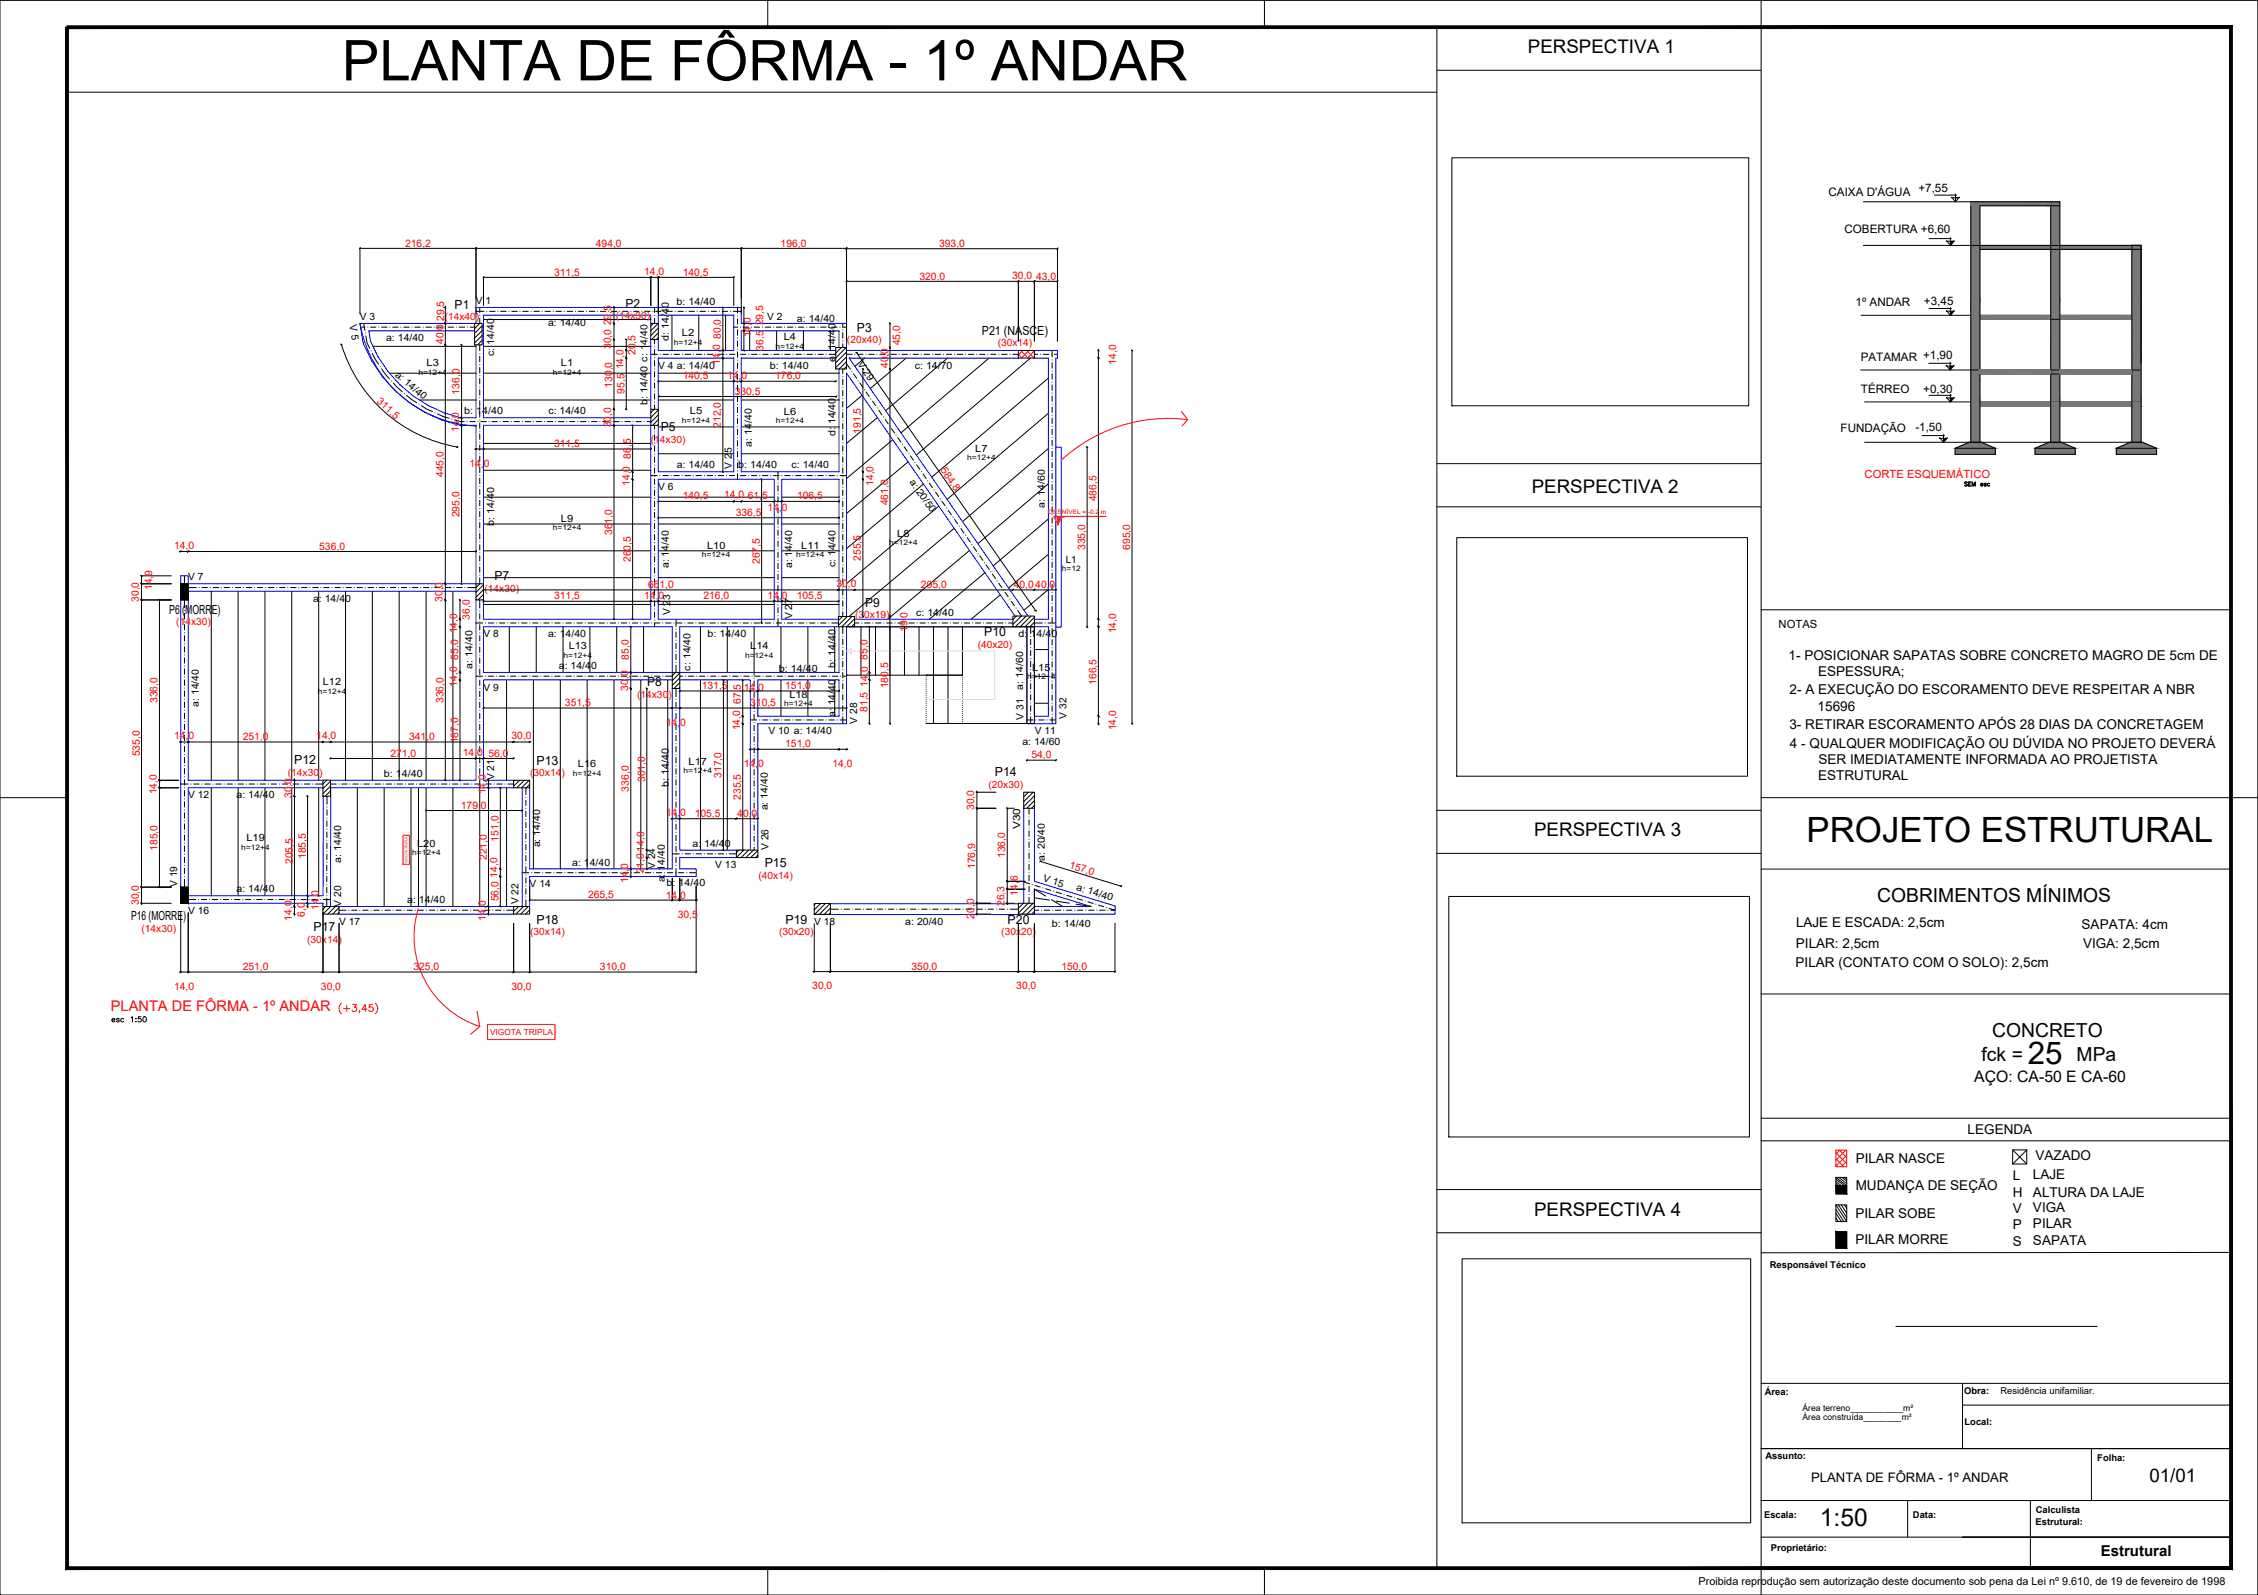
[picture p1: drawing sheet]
<svg xmlns="http://www.w3.org/2000/svg" width="841mm" height="594mm" viewBox="0 0 841 594" stroke-linecap="round" stroke-linejoin="round" font-family="sans-serif">
<defs><g id="words">
<text font-size="21" x="127.3" y="29.9">PLANTA DE FÔRMA - 1º ANDAR</text>
<text font-size="13" x="672.9" y="313.6">PROJETO ESTRUTURAL</text>
<text font-size="11.7" x="755.3" y="396.4">25</text>
<text font-size="11" x="40.6" y="381.7">(+3,45) esc 1:50</text>
<text font-size="9.1" x="677.8" y="568.3">1:50</text>
<g font-size="7.2">
<text x="699.2" y="335.9">COBRIMENTOS MÍNIMOS</text>
<text x="742.1" y="386.3">CONCRETO</text>
<text x="738.1" y="395.2">fck =</text>
<text x="773.5" y="395.2">MPa</text>
</g>
<g font-size="7">
<text x="569.1" y="19.9">PERSPECTIVA 1</text>
<text x="570.5" y="183.4">PERSPECTIVA 2</text>
<text x="571.4" y="311.5">PERSPECTIVA 3</text>
<text x="571.4" y="452.8">PERSPECTIVA 4</text>
<text x="800.6" y="551.8">01/01</text>
</g>
<text font-size="5.9" x="735.3" y="402.9">AÇO: CA-50 E CA-60</text>
<text font-size="5.6" x="782.4" y="579.7">Estrutural</text>
<text font-size="5.4" fill="#f00" x="41.3" y="376.7">PLANTA DE FÔRMA - 1º ANDAR</text>
<g font-size="5">
<text x="666.2" y="245.7">1- POSICIONAR SAPATAS SOBRE CONCRETO MAGRO DE 5cm DE</text>
<text x="677.2" y="251.8">ESPESSURA;</text>
<text x="666.6" y="258.6">2- A EXECUÇÃO DO ESCORAMENTO DEVE RESPEITAR A NBR</text>
<text x="677" y="264.6">15696</text>
<text x="666.5" y="271.6">3- RETIRAR ESCORAMENTO APÓS 28 DIAS DA CONCRETAGEM</text>
<text x="666.7" y="278.5">4 - QUALQUER MODIFICAÇÃO OU DÚVIDA NO PROJETO DEVERÁ</text>
<text x="677.3" y="284.6">SER IMEDIATAMENTE INFORMADA AO PROJETISTA</text>
<text x="677.2" y="290.7">ESTRUTURAL</text>
<text x="669" y="345.4">LAJE E ESCADA: 2,5cm</text>
<text x="775.3" y="346.2">SAPATA: 4cm</text>
<text x="668.9" y="353.2">PILAR: 2,5cm</text>
<text x="775.8" y="353">VIGA: 2,5cm</text>
<text x="668.8" y="360.2">PILAR (CONTATO COM O SOLO): 2,5cm</text>
<text x="732.9" y="422.3">LEGENDA</text>
<text x="691.2" y="433.1">PILAR NASCE</text>
<text x="758.1" y="432.1">VAZADO</text>
<text x="691.2" y="443.2">MUDANÇA DE SEÇÃO</text>
<text x="749.7" y="439.6">L</text>
<text x="757.2" y="439.2">LAJE</text>
<text x="749.7" y="446">H</text>
<text x="757.2" y="445.7">ALTURA DA LAJE</text>
<text x="691.1" y="453.6">PILAR SOBE</text>
<text x="749.7" y="451.6">V</text>
<text x="757.2" y="451.3">VIGA</text>
<text x="749.7" y="457.7">P</text>
<text x="757.2" y="457.4">PILAR</text>
<text x="691.1" y="463.5">PILAR MORRE</text>
<text x="749.7" y="464.1">S</text>
<text x="757.2" y="463.7">SAPATA</text>
</g>
<text font-size="4.9" x="674.6" y="552.1">PLANTA DE FÔRMA - 1º ANDAR</text>
<g font-size="4.7">
<text x="169.3" y="114.9">P1</text>
<text x="233" y="114.6">P2</text>
<text x="319.2" y="123.6">P3</text>
<text x="365.7" y="124.7">P21 (NASCE)</text>
<text x="246.2" y="160.5">P5</text>
<text x="184.1" y="216">P7</text>
<text x="322.2" y="226">P9</text>
<text x="63" y="228.5">P6 (MORRE)</text>
<text x="366.6" y="237">P10</text>
<text x="241" y="255.5">P8</text>
<text x="109.6" y="284.7">P12</text>
<text x="199.8" y="284.8">P13</text>
<text x="370.5" y="289.2">P14</text>
<text x="284.8" y="323">P15</text>
<text x="48.8" y="342.7">P16 (MORRE)</text>
<text x="116.8" y="346.9">P17</text>
<text x="199.8" y="344">P18</text>
<text x="292.6" y="344.1">P19</text>
<text x="375.3" y="344">P20</text>
</g>
<g font-size="4.3">
<text x="714.5" y="71.3">+7,55</text>
<text x="681.1" y="73">CAIXA D'ÁGUA</text>
<text x="687" y="86.9">COBERTURA +6,60</text>
<text x="716.6" y="113.6">+3,45</text>
<text x="691.1" y="114.1">1º ANDAR</text>
<text x="693" y="134.3">PATAMAR +1,90</text>
<text x="693.1" y="146.4">TÉRREO</text>
<text x="716.3" y="146.4">+0,30</text>
<text x="685.5" y="160.8">FUNDAÇÃO</text>
<text x="713.4" y="160.5">-1,50</text>
</g>
<text font-size="4.2" fill="#f00" x="694.5" y="178">CORTE ESQUEMÁTICO</text>
<text font-size="4.2" x="662.5" y="234">NOTAS</text>
<text font-size="4.1" x="632.6" y="590.4">Proibida reprodução sem autorização deste documento sob pena da Lei nº 9.610, de 19 de fevereiro de 1998</text>
<g font-size="3.8" fill="#f00">
<text x="150.9" y="91.8">216,2</text>
<text x="222" y="91.8">494,0</text>
<text x="290.7" y="91.8">196,0</text>
<text x="349.8" y="91.9">393,0</text>
<text x="206.4" y="102.6">311,5</text>
<text x="239.9" y="102.3">14,0</text>
<text x="254.3" y="102.6">140,5</text>
<text x="342.5" y="104.1">320,0</text>
<text x="377" y="103.8">30,0</text>
<text x="385.9" y="104.1">43,0</text>
<text x="165.5" y="119.5" transform="rotate(-90 165.5 119.5)">29,5</text>
<text x="227.7" y="121.2" transform="rotate(-90 227.7 121.2)">29,5</text>
<text x="279.7" y="125.7" transform="rotate(-90 279.7 125.7)">14,0</text>
<text x="284.2" y="121.2" transform="rotate(-90 284.2 121.2)">29,5</text>
<text x="165.1" y="128.1" transform="rotate(-90 165.1 128.1)">40,0</text>
<text x="227.7" y="130" transform="rotate(-90 227.7 130)">30,0</text>
<text x="268.5" y="126.3" transform="rotate(-90 268.5 126.3)">80,0</text>
<text x="284.4" y="130.7" transform="rotate(-90 284.4 130.7)">36,5</text>
<text x="335.2" y="128.6" transform="rotate(-90 335.2 128.6)">45,0</text>
<text x="232.2" y="137.6" transform="rotate(-90 232.2 137.6)">14,0</text>
<text x="236.7" y="132.2" transform="rotate(-90 236.7 132.2)">20,5</text>
<text x="268.2" y="135.8" transform="rotate(-90 268.2 135.8)">14,0</text>
<text x="330.8" y="137.1" transform="rotate(-90 330.8 137.1)">40,0</text>
<text x="415.7" y="135.8" transform="rotate(-90 415.7 135.8)">14,0</text>
<text x="254.3" y="141.3">140,5</text>
<text x="270.8" y="141.2">14,0</text>
<text x="288.8" y="141.3">176,0</text>
<text x="140.2" y="149.8" transform="rotate(41 140.2 149.8)">311,5</text>
<text x="171.2" y="147" transform="rotate(-90 171.2 147)">136,0</text>
<text x="228" y="144.4" transform="rotate(-90 228 144.4)">130,0</text>
<text x="232.6" y="146.7" transform="rotate(-90 232.6 146.7)">95,5</text>
<text x="273.6" y="147">330,5</text>
<text x="170.9" y="160.9" transform="rotate(-90 170.9 160.9)">14,0</text>
<text x="227.7" y="159.2" transform="rotate(-90 227.7 159.2)">30,0</text>
<text x="268.5" y="159.3" transform="rotate(-90 268.5 159.3)">212,0</text>
<text x="320.7" y="161.5" transform="rotate(-90 320.7 161.5)">191,5</text>
<text x="206.4" y="166.6">311,5</text>
<text x="174.8" y="173.8">14,0</text>
<text x="234.9" y="170.8" transform="rotate(-90 234.9 170.8)">86,5</text>
<text x="165.1" y="177.7" transform="rotate(-90 165.1 177.7)">445,0</text>
<text x="350.2" y="175.1" transform="rotate(55 350.2 175.1)">584,8</text>
<text x="234.6" y="181" transform="rotate(-90 234.6 181)">14,0</text>
<text x="269.7" y="185.6">14,0</text>
<text x="325.3" y="181" transform="rotate(-90 325.3 181)">14,0</text>
<text x="254.3" y="186">140,5</text>
<text x="278.5" y="186">61,5</text>
<text x="285.9" y="190.2">14,0</text>
<text x="296.9" y="186">106,5</text>
<text x="330.8" y="188.3" transform="rotate(-90 330.8 188.3)">461,0</text>
<text x="408.4" y="186.7" transform="rotate(-90 408.4 186.7)">486,5</text>
<text x="171.2" y="192.7" transform="rotate(-90 171.2 192.7)">295,0</text>
<text x="274" y="192.1">336,5</text>
<text x="228" y="199.3" transform="rotate(-90 228 199.3)">361,0</text>
<text x="64.9" y="204.4">14,0</text>
<text x="118.9" y="204.7">536,0</text>
<text x="234.9" y="209.4" transform="rotate(-90 234.9 209.4)">260,5</text>
<text x="320.7" y="208.9" transform="rotate(-90 320.7 208.9)">255,5</text>
<text x="404.2" y="204.9" transform="rotate(-90 404.2 204.9)">335,0</text>
<text x="421" y="204.8" transform="rotate(-90 421 204.8)">695,0</text>
<text x="283" y="210.1" transform="rotate(-90 283 210.1)">267,5</text>
<text x="56.6" y="219.8" transform="rotate(-90 56.6 219.8)">14,9</text>
<text x="241.4" y="219">661,0</text>
<text x="311.6" y="218.7">30,0</text>
<text x="343" y="219">295,0</text>
<text x="377.6" y="219">40,040,0</text>
<text x="51.7" y="224.2" transform="rotate(-90 51.7 224.2)">30,0</text>
<text x="164.8" y="224.2" transform="rotate(-90 164.8 224.2)">30,0</text>
<text x="206.4" y="223.2">311,5</text>
<text x="239.9" y="222.9">14,0</text>
<text x="262" y="223.2">216,0</text>
<text x="285.9" y="222.9">14,0</text>
<text x="296.8" y="223.2">105,5</text>
<text x="175" y="230.8" transform="rotate(-90 175 230.8)">36,0</text>
<text x="170.3" y="235.9" transform="rotate(-90 170.3 235.9)">14,0</text>
<text x="338" y="235.4" transform="rotate(-90 338 235.4)">19,0</text>
<text x="415.7" y="235.9" transform="rotate(-90 415.7 235.9)">14,0</text>
<text x="170.6" y="245.7" transform="rotate(-90 170.6 245.7)">85,0</text>
<text x="234.3" y="245.7" transform="rotate(-90 234.3 245.7)">85,0</text>
<text x="323.1" y="245.7" transform="rotate(-90 323.1 245.7)">85,0</text>
<text x="170.3" y="255.7" transform="rotate(-90 170.3 255.7)">14,0</text>
<text x="233.9" y="257.2" transform="rotate(-90 233.9 257.2)">30,0</text>
<text x="261.4" y="256.7">131,5</text>
<text x="277" y="257.2">14,0</text>
<text x="292.5" y="256.7">151,0</text>
<text x="323.2" y="255.7" transform="rotate(-90 323.2 255.7)">14,0</text>
<text x="330.8" y="256.4" transform="rotate(-90 330.8 256.4)">180,5</text>
<text x="408.4" y="255" transform="rotate(-90 408.4 255)">166,5</text>
<text x="58.7" y="261.8" transform="rotate(-90 58.7 261.8)">336,0</text>
<text x="165.1" y="261.8" transform="rotate(-90 165.1 261.8)">336,0</text>
<text x="210.4" y="263">351,5</text>
<text x="276" y="262.2" transform="rotate(-90 276 262.2)">67,5</text>
<text x="279.4" y="263">310,5</text>
<text x="323.1" y="265.1" transform="rotate(-90 323.1 265.1)">81,5</text>
<text x="64.9" y="275.4">14,0</text>
<text x="90.4" y="275.6">251,0</text>
<text x="117.8" y="275.4">14,0</text>
<text x="152.4" y="275.6">341,0</text>
<text x="190.5" y="275.4">30,0</text>
<text x="247.9" y="270.3">14,0</text>
<text x="275.6" y="272" transform="rotate(-90 275.6 272)">14,0</text>
<text x="415.7" y="272" transform="rotate(-90 415.7 272)">14,0</text>
<text x="52" y="281.7" transform="rotate(-90 52 281.7)">535,0</text>
<text x="145.4" y="281.8">271,0</text>
<text x="170.6" y="276.9" transform="rotate(-90 170.6 276.9)">187,0</text>
<text x="172.4" y="281.5">14,0</text>
<text x="181.9" y="281.8">56,0</text>
<text x="292.5" y="278.4">151,0</text>
<text x="277" y="285.6">14,0</text>
<text x="310" y="285.6">14,0</text>
<text x="384.2" y="282.5">54,0</text>
<text x="240.2" y="291.4" transform="rotate(-90 240.2 291.4)">301,0</text>
<text x="268.8" y="289.7" transform="rotate(-90 268.8 289.7)">317,0</text>
<text x="58.4" y="295.9" transform="rotate(-90 58.4 295.9)">14,0</text>
<text x="108.7" y="297.3" transform="rotate(-90 108.7 297.3)">30,0</text>
<text x="180.9" y="295.9" transform="rotate(-90 180.9 295.9)">14,0</text>
<text x="234.3" y="294.8" transform="rotate(-90 234.3 294.8)">336,0</text>
<text x="276" y="297.9" transform="rotate(-90 276 297.9)">235,5</text>
<text x="171.7" y="301.2">179,0</text>
<text x="247.9" y="303.9">14,0</text>
<text x="258.8" y="304.3">105,5</text>
<text x="274.6" y="304.3">40,0</text>
<text x="362.8" y="301.8" transform="rotate(-90 362.8 301.8)">30,0</text>
<text x="58.7" y="316.9" transform="rotate(-90 58.7 316.9)">185,0</text>
<text x="185.6" y="313.5" transform="rotate(-90 185.6 313.5)">151,0</text>
<text x="109" y="321.9" transform="rotate(-90 109 321.9)">205,5</text>
<text x="113.9" y="320" transform="rotate(-90 113.9 320)">185,5</text>
<text x="181.3" y="320.3" transform="rotate(-90 181.3 320.3)">221,0</text>
<text x="363.2" y="323.7" transform="rotate(-90 363.2 323.7)">176,9</text>
<text x="374.4" y="319.6" transform="rotate(-90 374.4 319.6)">136,0</text>
<text x="398.1" y="323.4" transform="rotate(17 398.1 323.4)">157,0</text>
<text x="185.3" y="326.9" transform="rotate(-90 185.3 326.9)">14,0</text>
<text x="233.9" y="328.9" transform="rotate(-90 233.9 328.9)">14,0</text>
<text x="239.8" y="325.3" transform="rotate(-90 239.8 325.3)">21,014,0</text>
<text x="185.6" y="335.8" transform="rotate(-90 185.6 335.8)">56,0</text>
<text x="219" y="334.5">265,5</text>
<text x="247.9" y="334.9">14,0</text>
<text x="379.1" y="333.6" transform="rotate(-90 379.1 333.6)">14,6</text>
<text x="51.7" y="337.2" transform="rotate(-90 51.7 337.2)">30,0</text>
<text x="113.5" y="341.4" transform="rotate(-90 113.5 341.4)">6,0</text>
<text x="118.8" y="338.9" transform="rotate(-90 118.8 338.9)">14,0</text>
<text x="252.5" y="341.8">30,5</text>
<text x="374.1" y="337.5" transform="rotate(-90 374.1 337.5)">26,3</text>
<text x="108.7" y="342.9" transform="rotate(-90 108.7 342.9)">14,0</text>
<text x="180.9" y="342.9" transform="rotate(-90 180.9 342.9)">14,0</text>
<text x="362.8" y="342.2" transform="rotate(-90 362.8 342.2)">20,0</text>
<text x="90.4" y="361.3">251,0</text>
<text x="154" y="361.3">325,0</text>
<text x="223.5" y="361.3">310,0</text>
<text x="339.5" y="361.2">350,0</text>
<text x="395.4" y="361.2">150,0</text>
<text x="64.9" y="368.6">14,0</text>
<text x="119.5" y="368.6">30,0</text>
<text x="190.5" y="368.6">30,0</text>
<text x="302.6" y="368.4">30,0</text>
<text x="378.5" y="368.4">30,0</text>
</g>
<g font-size="3.7">
<text x="177.3" y="113.3">V 1</text>
<text x="252" y="113.5">b: 14/40</text>
<text x="134.1" y="119.2">V 3</text>
<text x="285.8" y="119.2">V 2</text>
<text x="130.2" y="121.1" transform="rotate(81 130.2 121.1)">V 5</text>
<text x="204.1" y="121.3">a: 14/40</text>
<text x="254" y="125.2">L2</text>
<text x="296.8" y="120.1">a: 14/40</text>
<text x="143.8" y="127">a: 14/40</text>
<text x="249.1" y="127" transform="rotate(-90 249.1 127)">d: 14/40</text>
<text x="291.9" y="126.7">L4</text>
<text x="158.8" y="136.5">L3</text>
<text x="184" y="132.6" transform="rotate(-90 184 132.6)">c: 14/40</text>
<text x="208.9" y="136.3">L1</text>
<text x="245.2" y="137.3">V 4 a: 14/40</text>
<text x="286.7" y="137.3">b: 14/40</text>
<text x="311.2" y="134.8" transform="rotate(-90 311.2 134.8)">e: 14/40</text>
<text x="319.2" y="135.7" transform="rotate(55 319.2 135.7)">V 29</text>
<text x="340.8" y="137.3">c: 14/70</text>
<text x="146.9" y="139.9" transform="rotate(40 146.9 139.9)">a: 14/40</text>
<text x="172.8" y="154.4">b: 14/40</text>
<text x="204.3" y="154.4">c: 14/40</text>
<text x="241.1" y="151" transform="rotate(-90 241.1 151)">b: 14/40 c: 14/40</text>
<text x="256.9" y="154.4">L5</text>
<text x="291.9" y="154.4">L6</text>
<text x="280" y="166.3" transform="rotate(-90 280 166.3)">a: 14/40</text>
<text x="311.2" y="162.6" transform="rotate(-90 311.2 162.6)">d: 14/40</text>
<text x="363.2" y="168.3">L7</text>
<text x="252.1" y="174.5">a: 14/40</text>
<text x="272.6" y="174.5" transform="rotate(-90 272.6 174.5)">V 25</text>
<text x="275" y="174.5">b: 14/40</text>
<text x="294.9" y="174.5">c: 14/40</text>
<text x="338.7" y="179.5" transform="rotate(55 338.7 179.5)">a: 20/50</text>
<text x="245.2" y="182.5">V 6</text>
<text x="389.2" y="189.1" transform="rotate(-90 389.2 189.1)">a: 14/60</text>
<text x="184" y="196" transform="rotate(-90 184 196)">b: 14/40</text>
<text x="208.9" y="194.4">L9</text>
<text x="334.2" y="199.9">L8</text>
<text x="263.4" y="204.4">L10</text>
<text x="298.4" y="204.4">L11</text>
<text x="397" y="209.6">L1</text>
<text x="249.1" y="211.7" transform="rotate(-90 249.1 211.7)">a: 14/40</text>
<text x="295.1" y="211.7" transform="rotate(-90 295.1 211.7)">a: 14/40</text>
<text x="311.2" y="211.3" transform="rotate(-90 311.2 211.3)">c: 14/40</text>
<text x="70.1" y="216.2">V 7</text>
<text x="116.6" y="224.2">a: 14/40</text>
<text x="249.6" y="229.2" transform="rotate(-90 249.6 229.2)">V 23</text>
<text x="295.1" y="230.6" transform="rotate(-90 295.1 230.6)">V 27</text>
<text x="341.3" y="229.4">c: 14/40</text>
<text x="180.1" y="237.4">V 8</text>
<text x="204.1" y="237.4">a: 14/40</text>
<text x="263.5" y="237.4">b: 14/40</text>
<text x="379.3" y="237.4">d: 14/40</text>
<text x="211.8" y="241.8">L13</text>
<text x="279.4" y="241.8">L14</text>
<text x="176" y="249.1" transform="rotate(-90 176 249.1)">a: 14/40</text>
<text x="208.2" y="249.2">a: 14/40</text>
<text x="257.1" y="249.7" transform="rotate(-90 257.1 249.7)">c: 14/40</text>
<text x="290.1" y="250.1">b: 14/40</text>
<text x="311.2" y="248.9" transform="rotate(-90 311.2 248.9)">b: 14/40</text>
<text x="384.5" y="249.9">L15</text>
<text x="120.3" y="255.3">L12</text>
<text x="180.1" y="257.2">V 9</text>
<text x="381.1" y="256.9" transform="rotate(-90 381.1 256.9)">a: 14/60</text>
<text x="74" y="263.3" transform="rotate(-90 74 263.3)">a: 14/40</text>
<text x="294" y="259.8">L18</text>
<text x="311.2" y="267.1" transform="rotate(-90 311.2 267.1)">a: 14/40</text>
<text x="319.2" y="269.6" transform="rotate(-90 319.2 269.6)">V 28</text>
<text x="381.2" y="268.1" transform="rotate(-90 381.2 268.1)">V 31</text>
<text x="397.2" y="267.7" transform="rotate(-90 397.2 267.7)">V 32</text>
<text x="286.2" y="273.4">V 10 a: 14/40</text>
<text x="385.4" y="273.5">V 11</text>
<text x="380.8" y="277.4">a: 14/60</text>
<text x="215.3" y="285.8">L16</text>
<text x="256.5" y="284.8">L17</text>
<text x="142.9" y="289.4">b: 14/40</text>
<text x="184" y="290.6" transform="rotate(-90 184 290.6)">V 21</text>
<text x="249.1" y="293" transform="rotate(-90 249.1 293)">b: 14/40</text>
<text x="70.1" y="297.4">V 12</text>
<text x="88.1" y="297.4">a: 14/40</text>
<text x="286" y="301.9" transform="rotate(-90 286 301.9)">a: 14/40</text>
<text x="380" y="308.9" transform="rotate(-90 380 308.9)">V30</text>
<text x="91.8" y="313.4">L19</text>
<text x="155.4" y="315.4">L20</text>
<text x="201.2" y="315.7" transform="rotate(-90 201.2 315.7)">a: 14/40</text>
<text x="257.9" y="315.4">a: 14/40</text>
<text x="286.2" y="316.6" transform="rotate(-90 286.2 316.6)">V 26</text>
<text x="127" y="321.4" transform="rotate(-90 127 321.4)">a: 14/40</text>
<text x="213.1" y="322.4">a: 14/40</text>
<text x="244" y="323.7" transform="rotate(-90 244 323.7)">V 24</text>
<text x="266.4" y="323.4">V 13</text>
<text x="389.2" y="320.7" transform="rotate(-90 389.2 320.7)">a: 20/40</text>
<text x="247.6" y="328.6" transform="rotate(-90 247.6 328.6)">a: 14/40</text>
<text x="388.3" y="328.2" transform="rotate(17 388.3 328.2)">V 15</text>
<text x="66" y="330.4" transform="rotate(-90 66 330.4)">V 19</text>
<text x="88.1" y="332.4">a: 14/40</text>
<text x="197.3" y="330.4">V 14</text>
<text x="248.3" y="330.1">b: 14/40</text>
<text x="400.7" y="331.5" transform="rotate(17 400.7 331.5)">a: 14/40</text>
<text x="70.1" y="340.4">V 16</text>
<text x="127" y="337.7" transform="rotate(-90 127 337.7)">V 20</text>
<text x="151.7" y="336.4">a: 14/40</text>
<text x="193.1" y="336.9" transform="rotate(-90 193.1 336.9)">V 22</text>
<text x="126.3" y="344.4">V 17</text>
<text x="303.3" y="344.6">V 18</text>
<text x="337.2" y="344.6">a: 20/40</text>
<text x="391.8" y="345.4">b: 14/40</text>
</g>
<g font-size="3.7" fill="#f00">
<text x="165.7" y="119.2">(14x40)</text>
<text x="229.3" y="118.9">(14x30)</text>
<text x="315.5" y="127.9">(20x40)</text>
<text x="371.6" y="129">(30x14)</text>
<text x="242.4" y="164.8">(14x30)</text>
<text x="180.5" y="220.4">(14x30)</text>
<text x="65.7" y="232.8">(14x30)</text>
<text x="318.5" y="230.3">(30x19)</text>
<text x="364.2" y="241.3">(40x20)</text>
<text x="237.3" y="259.9">(14x30)</text>
<text x="107.2" y="289">(14x30)</text>
<text x="197.5" y="289.1">(30x14)</text>
<text x="368.2" y="293.5">(20x30)</text>
<text x="282.5" y="327.3">(40x14)</text>
<text x="52.7" y="347">(14x30)</text>
<text x="114.4" y="351.3">(30x14)</text>
<text x="197.5" y="348.3">(30x14)</text>
<text x="290.2" y="348.4">(30x20)</text>
<text x="373" y="348.3">(30x20)</text>
</g>
<g font-size="3.5">
<text x="659.2" y="472.3">Responsável Técnico</text>
<text x="657.4" y="519.5">Área:</text>
<text x="731.6" y="519.2">Obra:</text>
<text x="745.1" y="519.3">Residência unifamiliar.</text>
<text x="731.7" y="530.7">Local:</text>
<text x="657.6" y="543.5">Assunto:</text>
<text x="781.2" y="544.3">Folha:</text>
<text x="758.3" y="563.7">Calculista</text>
<text x="657.1" y="565.3">Escala:</text>
<text x="712.5" y="565.3">Data:</text>
<text x="758.2" y="567.8">Estrutural:</text>
<text x="659.6" y="577.8">Proprietário:</text>
</g>
<g font-size="3.2">
<text x="671.4" y="525.4">Área terreno___________m²</text>
<text x="671.4" y="529">Área construída________m²</text>
</g>
<text font-size="3.1" fill="#f00" x="182.5" y="385.5">VIGOTA TRIPLA</text>
<g font-size="2.8">
<text x="251" y="128.4">h=12+4</text>
<text x="288.9" y="129.9">h=12+4</text>
<text x="155.8" y="139.7">h=12+4</text>
<text x="205.9" y="139.5">h=12+4</text>
<text x="253.9" y="157.5">h=12+4</text>
<text x="288.9" y="157.6">h=12+4</text>
<text x="360.2" y="171.4">h=12+4</text>
<text x="205.9" y="197.5">h=12+4</text>
<text x="331.2" y="203">h=12+4</text>
<text x="261.5" y="207.6">h=12+4</text>
<text x="296.5" y="207.6">h=12+4</text>
<text x="395.5" y="212.7">h=12</text>
<text x="209.9" y="245">h=12+4</text>
<text x="277.5" y="245">h=12+4</text>
<text x="382.6" y="253.1">h=12+4</text>
<text x="118.4" y="258.5">h=12+4</text>
<text x="292.1" y="263">h=12+4</text>
<text x="254.6" y="287.9">h=12+4</text>
<text x="213.4" y="289">h=12+4</text>
<text x="89.9" y="316.5">h=12+4</text>
<text x="153.5" y="318.5">h=12+4</text>
</g>
<text font-size="2.3" fill="#f00" x="390.6" y="191.5">DESNÍVEL = -0.2 m</text>
<text font-size="1.3" fill="#f00" x="151.8" y="321.5" transform="rotate(-90 151.8 321.5)">VIGOTA TRIPLA</text>
</g></defs>
<!-- layer: ARQ-FOLHA -->
<path d="M0 .1h841v594h-841zM286 .1v10M471 .1v10M656 .1v10M0 297.1h25M831 297.1h10M286 584.1v10M471 584.1v10M656 584.1v10" fill="none" stroke="#000" stroke-width=".37"/>
<path d="M24.5 10.1l1 573.5v-573.5zM24.5 10.1l1 573.5-1 1zM25.5 583.6l-1 1 806-1zM24.5 584.6l806-1 1 1zM830.5 10.6v573l1 1zM830.5 10.6l1-1v575zM25 10.6h805.5l1-1zM25 9.6h806.5l-806.5 1z" fill="#000" stroke="#000" stroke-width=".37"/>
<!-- layer: 0 -->
<g fill="none" stroke="#000" stroke-width=".37">
<path d="M25 34.3h510.2M535.2 26.2h120.8M540.8 58.8h110.5v92.3h-110.5zM134.3 92.3l-.5 .5M177.5 92.3l-.5 .5M276.4 92.3l-.6 .5M315.6 92.3l-.6 .5M315.6 92.4l-.6 .5M394.1 92.4l-.4 .5M165.6 114.3l.5 .5M180.3 103.1l-.5 .5M228.4 114.3l.5 .5"/>
<path d="M242.7 103.1l-.6 .5M245.4 103.1l-.5 .5M269 114.3l.5 .5M273.6 103.1l-.6 .5M276.8 114.3l.5 .5M315.6 104.5l-.6 .5M379.5 104.5l-.4 .5M385.5 104.5l-.5 .5M394.1 104.5l-.4 .5M126.8 128.1l.6 .4M165.6 128.2l.5 .5M165.6 120.2l.5 .5"/>
<path d="M171.7 128.2l.4 .5M176.9 120.5h-.1M178.7 120.5l-1.9 1.9M179.6 121.3l-2.8 2.8M179.6 123.1l-2.8 2.8M179.6 124.9l-2.8 2.8M179.6 126.7l-1.7 1.8M228.4 126.2l.5 .5M228.4 120.2l.5 .5M233 133.1l.5 .5M233 130.3l.5 .5M233 126.2l.5 .5"/>
<path d="M243.3 120.5l-.9 .9M245.2 120.5l-2.8 2.7M245.2 122.2l-2.8 2.8M245.2 124l-2.5 2.5M245.2 125.8l-.7 .7M269 133.1l.5 .5M269 130.3l.5 .5M276.8 130.3l.5 .5M276.8 123l.5 .5M276.8 120.2l.5 .5M311.6 129.4l-.3 .3M313.4 129.4l-2.1 2.1"/>
<path d="M315.2 129.4l-3.9 3.9M315.3 131.1l-4 4M315.3 132.9l-4 4M315.3 134.7l-2.8 2.7M315.3 136.5l-.9 .9M318.7 131.3l.7 .2M321.1 137.2l.5 .5M331.2 137.2l.5 .5M331.2 129.2l.5 .5M331.2 120.2l.5 .5M408.9 133.1l.5 .5M408.9 130.3l.5 .5"/>
<path d="M421.4 130.3l.5 .5M171.7 158.2l.4 .5M171.7 155.4l.4 .5M228.4 158.2l.5 .5M228.4 152.2l.5 .5M233 152.2l.5 .5M235.4 158.2l.5 .5M243.7 152.5l-1.3 1.2M245.2 152.7l-2.8 2.8M245.2 156.3l-2.1 2.1M245.2 154.5l-2.8 2.8M245.2 158.1l-.3 .3"/>
<path d="M245.4 141.7l-.5 .6M245.6 147.4l-.4 .5M273.6 141.7l-.6 .6M276.4 141.7l-.6 .6M311.5 141.7l-.5 .6M311.7 147.4l-.5 .5M170.6 166.3l-.5 .4M177.5 167l-.5 .5M180.3 167l-.5 .5M235.4 178.3l.5 .5M235.4 175.5l.5 .5M242.7 167l-.6 .5"/>
<path d="M269 175.5l.5 .5M283.4 178.3l.5 .5M321.1 178.3l.5 .5M321.1 175.5l.5 .5M404.7 166.3l.5 .5M535.2 172.7h120.8M728.2 169.2h15M758 169.2h15M788.2 169.2h15M245.4 192.6l-.5 .5M245.4 186.5l-.5 .5M273.6 186.5l-.6 .5"/>
<path d="M276.4 186.5l-.6 .5M288.6 186.5l-.5 .5M291.4 186.5l-.4 .5M312.8 192.6l-.5 .5M312.8 186.5l-.5 .5M535.2 188.8h120.8M52.5 217.2l.5 .5M52.5 214.2l.5 .5M67.5 205.2l-.4 .5M70.4 205.2l-.6 .5M165.6 217.2l.5 .5M171.7 217.2l.4 .5"/>
<path d="M177.5 205.2l-.5 .5M178.7 217.4l-1.4 1.4M180.1 217.8l-2.8 2.8M180.1 219.6l-2.8 2.8M180.3 219.5l-.5 .4M312.5 219.5l-.5 .4M318.6 219.5l-.5 .4M377.5 219.5l-.5 .4M385.5 219.5l-.5 .4M393.5 219.5l-.5 .4M542.6 200.3h108.3v88.8h-108.3zM52.5 223.2l.5 .5"/>
<path d="M59.1 223.2l.5 .5M67.3 220.9h2.8M165.6 223.2l.5 .5M171.1 233.2l.5 .5M171.1 230.4l.5 .5M171.1 223.2l.5 .5M180.1 221.4l-2 2M180.1 223.2l-.2 .2M180.3 223.7l-.5 .5M228.4 230.4l.5 .5M234.7 233.2l.5 .5M235.4 230.4l.5 .5"/>
<path d="M242.7 223.7l-.6 .5M245.4 223.7l-.5 .5M283.4 231.8l.5 .5M288.6 223.7l-.5 .5M291.4 223.7l-.4 .5M312.5 223.7l-.5 .5M313.7 229.6l-1.4 1.5M315.6 229.6l-3.3 3.3M317.3 229.6l-3.8 3.8M318.3 230.5l-3 2.9M318.3 232.3l-1.2 1.1M321.1 229.4l.5 .5"/>
<path d="M323.6 233.2l.5 .5M331.2 233.2l.5 .5M331.2 229.4l.5 .5M378.6 229.5l-1.3 1.3M380.4 229.5l-3.1 3.1M382.2 229.5l-4 3.9M384 229.5l-4 3.9M385.3 229.9l-3.5 3.5M385.3 231.7l-1.7 1.7M385.4 227.4l.7 .2M404.7 233.3l.5 .5M408.9 233.2l.5 .5"/>
<path d="M408.9 230.4l.5 .5M656 227.1h175M171.1 253l.5 .5M171.1 250.2l.5 .5M234.7 256.2l.5 .5M234.7 250.2l.5 .5M240.7 256.2l.5 .5M251.6 250.5l-1.2 1.2M253.2 250.7l-2.8 2.8M253.2 252.5l-2.8 2.8M253.2 254.3l-2.2 2.1M253.2 256.1l-.4 .3"/>
<path d="M253.4 257.1l-.5 .5M269.2 253l.5 .5M276.4 253l.5 .5M279.7 257.1l-.5 .5M282.5 257.1l-.5 .5M312.8 257.1l-.5 .5M323.6 253l.5 .5M323.6 250.2l.5 .5M67.5 276.1l-.4 .5M70.4 276.1l-.6 .5M120.5 276.1l-.4 .5M123.4 276.1l-.5 .5"/>
<path d="M180.3 263.5l-.5 .5M191.6 276.1l-.5 .5M197.5 276.1l-.5 .5M250.7 263.5l-.6 .5M253.4 263.5l-.5 .5M276.4 269.3l.5 .5M276.4 266.5l.5 .5M279.7 278.8l-.5 .5M282.5 278.8l-.5 .5M312.8 278.8l-.5 .5M315.6 263.5l-.6 .5M315.6 278.8l-.6 .5"/>
<path d="M323.6 269.3l.5 .5M331.2 269.3l.5 .5M408.9 269.3l.5 .5M408.9 266.5l.5 .5M421.4 269.3l.5 .5M59.1 293.2l.5 .5M59.1 290.4l.5 .5M109.4 296.3l.5 .5M109.4 290.3l.5 .5M114.3 296.3l.5 .5M121.8 290.5l-1.5 1.5M123.1 291l-2.8 2.8"/>
<path d="M123.1 292.8l-2.8 2.8M123.1 294.6l-2 2M123.1 296.4l-.2 .2M123.4 282.3l-.5 .5M165.6 290.4l.5 .5M171.1 290.4l.5 .5M177.5 282.3l-.5 .5M180.3 282.3l-.5 .5M181.7 293.2l.5 .5M181.7 290.4l.5 .5M186.1 293.2l.5 .5M191.6 282.3l-.5 .5"/>
<path d="M191.7 290.6l-.4 .4M193.5 290.6l-2.2 2.2M195.3 290.6l-2.8 2.8M197.1 290.6l-2.8 2.8M197.3 292.2l-1.3 1.2M363.6 294.8l.5 .5M382.7 282.9l-.5 .5M383 295.1l-1.7 1.7M384.8 295.1l-3.5 3.5M385.3 296.4l-4 4M385.3 298.2l-2.9 2.8M385.3 300l-1.1 1"/>
<path d="M393.5 282.9l-.5 .5M158.9 301.6l-.4 .5M194.7 301.6l-.5 .5M240.7 319.2l.5 .5M240.7 316.4l.5 .5M250.7 304.7l-.6 .5M253.4 304.7l-.5 .5M269.2 316.4l.5 .5M274.5 304.7l-.5 .5M275.3 316.6l-1 1M276.4 316.4l.5 .5M277 316.6l-2.7 2.8"/>
<path d="M278.8 316.6l-2.8 2.8M280.6 316.6l-2.8 2.8M282.3 316.8l-2.7 2.6M282.3 318.6l-.9 .8M282.5 304.7l-.5 .5M363.6 300.8l.5 .5M374.9 300.8l.5 .5M535.2 301.8h120.8M535.2 317.9h120.8M52.5 336.2l.5 .5M52.5 330.2l.5 .5M59.1 330.2l.5 .5"/>
<path d="M109.4 337.4l.5 .5M114.3 337.4l.5 .5M114.3 336.2l.5 .5M114.3 333.4l.5 .5M121.3 337.6l-1 1.1M123.1 337.6l-2.8 2.9M124.9 337.6l-2.8 2.9M126.3 338.1l-2.4 2.4M126.3 339.9l-.6 .6M181.7 337.4l.5 .5M186.1 337.4l.5 .5M186.1 326.2l.5 .5"/>
<path d="M186.1 323.4l.5 .5M191.4 337.6l-.1 .1M193.2 337.6l-1.9 1.9M195 337.6l-2.8 2.9M196.8 337.6l-2.8 2.9M197.3 338.9l-1.6 1.6M197.5 335l-.5 .5M234.7 326.2l.5 .5M234.7 323.4l.5 .5M240.7 323.4l.5 .5M250.7 335l-.6 .5M253.4 335l-.5 .5"/>
<path d="M259.5 335l-.5 .5M303.8 336.5l-.5 .6M305.6 336.5l-2.3 2.4M307.4 336.5l-4 4M309.2 336.5l-4 4M309.3 338.3l-2.3 2.2M363.6 336.2l.5 .5M374.9 336.2l.5 .5M374.9 330.9l.5 .5M374.9 328l.5 .5M379.3 336.4v.1M381.2 336.4l-1.9 1.9"/>
<path d="M382.9 336.4l-3.6 3.7M384.8 336.4l-4.1 4.1M385.3 337.7l-2.7 2.8M385.3 339.5l-1 1M387.9 320.7l-.7 .3M417.9 329.9l-.6 .3M539.6 333.9h112v89.6h-112zM109.4 340.2l.5 .5M181.7 340.2l.5 .5M309.3 340.1l-.5 .4M363.6 340.2l.5 .5M67.5 361.8l-.4 .5"/>
<path d="M70.4 361.8l-.6 .5M120.5 361.8l-.4 .5M126.5 361.8l-.5 .5M191.6 361.8l-.5 .5M197.5 361.8l-.5 .5M259.5 361.8l-.5 .5M303.5 361.6l-.5 .5M309.5 361.6l-.5 .5M379.5 361.6l-.4 .5M385.5 361.6l-.5 .5M415.5 361.6l-.5 .5M656 416.5h175"/>
<path d="M656 424.9h175M749.6 428.3h5.3v5.2h-5.3zM749.6 428.3l5.3 5.2M754.9 428.3l-5.3 5.2M535.2 443.1h120.8M535.2 459.2h120.8M683.8 448.8l4 6.2M683.8 450.4l3 4.6M683.8 451.9l2 3.1M683.8 453.7l.9 1.3M684.7 448.8l3.1 4.7M685.8 448.8l2 3.1"/>
<path d="M687 448.8l.8 1.3M544.6 468.9h107.5v98.3h-107.5zM831 466.5l-175 .1M706.2 494h74.9M656 515.3h175M731 515.3v24.3M656 539.6h175M731 523.3h100M779 539.6v19.3M656 558.9h175M710.5 558.9v13.6M756.2 558.9v25.2h74.8v-11.6h-100h100v11.6h-100"/>
<path d="M656 572.5h175M535.2 584.1v-574h120.8v574"/>
</g>
<!-- layer: Camada 1 -->
<path d="M656 297.1h175M656 323.7h175M656 370.2h175M831 407v177.1" fill="none" stroke="#000" stroke-width=".37"/>
<!-- layer: COTA CYPE -->
<g fill="none" stroke="#f00" stroke-width=".37">
<path d="M379.3 132l1.4 1.4M380.1 130.5l2.8 2.9M381 130.5l-1.7 1.7M382.4 130.5l2.7 2.9M383.2 130.5l-2.8 2.9M384.6 130.5l.7 .7M385.3 130.7l-2.6 2.7M385.3 132.9l-.4 .5M440 153.2l2.4 3.1-2.1 2.3M442.4 156.3a58.6 58.6 0 0 0-47.1 15.1M394 192.3v3M395.5 192.3l-1.5 3-1.5-3h19.5"/>
<path d="M150.1 311.1h2.4v10.8h-2.4zM155.8 338.5a35.2 35.2 0 0 0 22.9 43.8M177.7 376.7l1 5.7-3.4 2.8M181.6 381.6h25.1v5.6h-25.1zM683.8 428.4h4v6.2h-4zM683.8 433.8l.7 .8M683.8 431.6l3 3M683.8 429.4l4 4M685.1 428.4l2.7 2.7M685.3 428.4l-1.5 1.5M687.4 428.4l.4 .5M687.5 428.4l-3.7 3.7"/>
<path d="M687.8 430.3l-4 4.1M687.8 432.5l-2 2.1"/>
</g>
<!-- layer: PDF_1 -->
<path d="M683.8 448.8h4v6.2h-4zM683.8 458.8h4v6.1h-4z" fill="none" stroke="#000" stroke-width=".37"/>
<!-- layer: 0 -->
<g fill="#000" stroke="#000" stroke-width=".37">
<path d="M67.3 217.4l2.8 6v-6zM67.3 217.4l2.8 6h-2.8z"/>
<path d="M67.3 330.4l2.8 6v-6zM67.3 330.4l2.8 6h-2.8z"/>
<path d="M683.8 441.6l4 3.1v-3.1zM683.8 441.6l4 3.1h-4z"/>
<path d="M683.8 458.8l4 6.1v-6.1zM683.8 458.8l4 6.1h-4z"/>
</g>
<!-- layer: PDF_PILAR_BETAO -->
<path d="M683.8 438.5h4v6.2h-4zM683.8 438.5l4 3.1h-4M683.8 439.2l3.2 2.4M684.9 438.5l2.9 2.3M686.1 438.5l1.7 1.4M686.9 438.5l.9 .8M683.8 440.1l2 1.5M683.8 440.8l1 .8" fill="none" stroke="#000" stroke-width=".37"/>
<!-- layer: PDF_0 -->
<g fill="none" stroke="#000" stroke-width=".37">
<path d="M694 75.2h73.2v89.5M734.1 75.2v89.5M734.1 75.2v1.1M737.4 75.2v89.5M737.4 76.6h29.8M763.8 75.2v89.5M694 91.4h103.5v73.3h-103M737.4 92.9h60.1M794 91.4v73.3M797.5 91.4v43.8M693.2 117.4h103.9M737.1 118.9h56.9h-.3"/>
<path d="M693 137.8h104.1M737 139.3h57h-.3M694.5 149.7h103M737.4 151.2h60.1M728.2 169.2v-2.2h15v2.2M728.2 167l5.3-2.3h4.5l5.2 2.3M758 169.2v-2.2h15v2.2M758 167l5.2-2.3h4.5l5.3 2.3M788.2 169.2v-2.2h15v2.2M788.2 167l5.3-2.3h4.5l5.2 2.3"/>
</g>
<g fill="#787878" stroke="#787878" stroke-width=".37">
<path d="M794 112.2h3.5v37.5z"/>
<path d="M794.1 112.5l3.4 37.2h-3.5z"/>
<path d="M763.8 112.2h3.4v37.5z"/>
<path d="M763.9 113l3.3 36.7h-3.4z"/>
<path d="M737.1 117.4h26.7v1.5z"/>
<path d="M737.1 117.4l26.4 1.5h-26.4z"/>
<path d="M733.9 112.2h3.5v37.5z"/>
<path d="M734.1 113.7l3.3 36h-3.3z"/>
<path d="M737 137.8h26.7v1.5z"/>
<path d="M737 137.8l26.4 1.5h-26.4z"/>
<path d="M794 91.4l3.5 1.5v-1.5zM794 91.4l3.5 1.5h-3.5z"/>
<path d="M794 91.2l3.5 21v-21zM794 91.2l3.5 21h-3.5z"/>
<path d="M763.8 75.2l3.4 37v-37zM763.8 75.2l3.4 37h-3.4z"/>
<path d="M767.2 91.4l26.8 1.5v-1.5zM767.2 91.4l26.8 1.5h-26.8z"/>
<path d="M737.4 91.4l26.4 1.5v-1.5zM737.4 91.4l26.4 1.5h-26.4z"/>
<path d="M734.1 75.2l3.3 37v-37zM734.1 75.2l3.3 37h-3.3z"/>
<path d="M767.1 117.4l26.9 1.5v-1.5zM767.1 117.4l26.9 1.5h-26.9z"/>
<path d="M794 149.7l3.5 1.5v-1.5zM794 149.7l3.5 1.5h-3.5z"/>
<path d="M767.2 149.7l26.8 1.5v-1.5zM767.2 149.7l26.8 1.5h-26.8z"/>
<path d="M763.8 149.7l3.4 1.5v-1.5zM763.8 149.7l3.4 1.5h-3.4z"/>
<path d="M737.4 149.7l26.4 1.5v-1.5zM737.4 149.7l26.4 1.5h-26.4z"/>
<path d="M734.1 149.7l3.3 1.5v-1.5zM734.1 149.7l3.3 1.5h-3.3z"/>
<path d="M794 151.2l3.5 13.5v-13.5zM794 151.2l3.5 13.5h-3.5z"/>
<path d="M763.8 151.2l3.4 13.5v-13.5zM763.8 151.2l3.4 13.5h-3.4z"/>
<path d="M734.1 151.2l3.3 13.5v-13.5zM734.1 151.2l3.3 13.5h-3.3z"/>
<path d="M793.5 164.7l9.7 2.3-5.2-2.3zM788.2 167l5.3-2.3 9.7 2.3z"/>
<path d="M763.2 164.7l9.8 2.3-5.3-2.3zM758 167l5.2-2.3 9.8 2.3z"/>
<path d="M733.5 164.7l9.7 2.3-5.2-2.3zM728.2 167l5.3-2.3 9.7 2.3z"/>
<path d="M788.2 167l15 2.2v-2.2zM788.2 167l15 2.2h-15z"/>
<path d="M758 167l15 2.2v-2.2zM758 167l15 2.2h-15z"/>
<path d="M728.2 167l15 2.2v-2.2zM728.2 167l15 2.2h-15z"/>
<path d="M767 137.8l26.9 1.5v-1.5zM767 137.8l26.9 1.5h-26.9z"/>
<path d="M734.1 75.2l29.7 1.4v-1.4zM734.1 75.2l29.7 1.4h-29.7z"/>
</g>
<!-- layer: PDF_ARQ-NIVEL -->
<g fill="none" stroke="#000" stroke-width=".37">
<path d="M720.4 72.7h8.3M726.8 73.6h3.1M726.9 73.4l1.4 1.8 1.5-1.8M728.3 72.3v2.9M728.3 73.7h1.2M718.5 88.9h8.3M724.9 89.8h3.1M725 89.6l1.4 1.8 1.5-1.8M726.4 88.5v2.9M726.4 89.9h1.2M726.4 90.1h1.1M726.4 90.1h1"/>
<path d="M726.4 90.2h1M726.4 90.3h.9M726.4 90.4h.8M726.4 90.5h.7M726.4 90.8h.5M726.4 90.9h.4M726.4 91h.3M726.4 91.3h.1M726.7 91.1l-.3 .1M727 90.6l-.6 .1M718.5 114.9h8.3M724.9 115.9h3.1"/>
<path d="M725 115.7l1.4 1.7 1.5-1.7M726.4 114.5v2.9M726.4 116h1.2M726.4 116.1h1.1M726.4 116.2h1M726.4 116.3h1M726.4 116.4h.9M726.4 116.5h.8M726.4 116.6h.7M726.4 116.6h.6M726.4 116.8h.5M726.4 116.9h.5"/>
<path d="M726.4 117h.4M726.4 117.1h.3M726.4 117.2h.3M726.4 117.3h.2M726.4 117.4h.1M718.4 135.3h8.3M724.8 136.3h3.1M724.9 136.1l1.5 1.7 1.4-1.7M726.4 134.9v2.9M726.4 136.4h1.1M726.4 136.5h1M726.4 136.6h.9"/>
<path d="M726.4 136.7h.9M726.4 136.8h.8M726.4 136.9h.7M726.4 137h.6M726.4 137h.5M726.4 137.2h.5M726.4 137.3h.4M726.4 137.3h.3M726.4 137.4h.3M726.4 137.5h.2M726.4 137.6h.1M726.4 137.7h.1"/>
<path d="M718.5 147.2h8.3M724.9 148.2h3.1M725 148l1.4 1.7 1.5-1.7M726.4 146.9v2.8M726.4 148.3h1.2M726.4 148.4h1.1M726.4 148.5h1M726.4 148.6h1M726.4 148.7h.9M726.4 148.8h.8M726.4 148.9h.7M726.4 149h.6"/>
<path d="M726.4 149.1h.5M726.4 149.2h.5M726.4 149.2h.4M726.4 149.4h.3M726.4 149.5h.3M726.4 149.5h.2M726.4 149.6h.1M715.9 162.2h8.3M722.3 163.3h3.1M722.4 163l1.5 1.7 1.4-1.7M723.9 161.9v2.8M723.9 163.3h1.1"/>
<path d="M723.9 163.4h1M723.9 163.5h.9M723.9 163.6h.9M723.9 163.7h.8M723.9 163.8h.7M723.9 163.9h.6M723.9 164h.6M723.9 164.1h.5M723.9 164.2h.4M723.9 164.3h.3M723.9 164.4h.3M723.9 164.4h.2"/>
<path d="M723.9 164.5h.1M723.9 164.6h.1"/>
</g>
<!-- layer: PDF_ARQ-TEXTO4 -->
<path d="M732.7 179.8l-.3-.3-.7 .3 1 .8-.3 .4-.7-.2M734.2 179.5h-.9v1.5h.9M733.3 180.2h.5M734.6 181v-1.5l.6 1.5 .6-1.5v1.5M737.7 180.4h.9a.46 .46 0 0 0-.7-.3 .46 .46 0 0 0-.1 .7l.3 .2 .5-.2M739.8 180.2l-.7-.1v.3l.7 .4-.3 .2-.5-.2M741.1 180.2a.48 .48 0 0 0-.7 0 .48 .48 0 0 0 0 .7 .48 .48 0 0 0 .7-.1" fill="none" stroke="#000" stroke-width=".37"/>
<!-- layer: ARQ-TEXTO4 -->
<path d="M732.7 179.7l-.3-.2-.7 .2 .2 .4 .8 .3v.4l-.3 .2-.7-.2M734.1 179.5h-.9v1.5h.9M733.2 180.2h.6M734.6 181v-1.5l.6 1.5 .5-1.5v1.5M737.7 180.4h.9a.48 .48 0 0 0-.8-.3 .48 .48 0 0 0 .2 .8l.6-.1M739.8 180.2l-.7-.1 .7 .7-.3 .2-.5-.2M741.1 180.2a.48 .48 0 0 0-.7 0 .48 .48 0 0 0 0 .7 .48 .48 0 0 0 .7-.1" fill="none" stroke="#000" stroke-width=".37"/>
<!-- layer: VIG_FACES -->
<g fill="none" stroke="#00f" stroke-width=".37">
<path d="M134.1 120.4a46.4 46.4 0 0 0 43.2 38.3M176.8 120.5h-42.7l1.2 7.6a50.6 50.6 0 0 0 36 30.3h6v59h-107.2v-2.9h-2.8v2.9M176.8 123.2h-39.4l.6 4a47.9 47.9 0 0 0 33.7 28.4h5.6v-27.1M177.3 120.5v-6h98.8v6h39.2v8.9M242.4 120.5v-3.1h-62.3v38.2h62.3M242.4 126.5v26M245.2 120.5v-3.1h28.1v13.1h-28.1v-4M311.3 133.4h-35.2v42.3h36.4v-38.3M312.5 129.4v-6.2h-36.4v7.3h35.2M315.3 130.5h64M379.3 133.4h-63l66.6 96.1M385.3 130.5h8.6v2.9h-.6v100.1"/>
<path d="M385.3 133.4h5.2v97.2h-5.2M245.2 152.5v-19.1h28.1v42.3h-28.1v-17.3M245.2 178.5h43.2v52.1h-43.2zM393.3 166.6h2v67h-2M180.1 217.4v-59h62.3v72.2h-62.3v-7.2M67.3 223.4v107M70.1 223.4v67.2h50.2M70.1 220.2h107.2M177.3 223.4v67.2h-54.2M180.1 233.4h70.3v17.1h-70.3zM312.3 233.4h-59.1v17.1h59.3v-17.1M312.5 229.6v-51.1h-21.3v52.1h21.1"/>
<path d="M315.3 233.4v36.2h-33v47M318.3 233.4h59M318.3 230.6h59M378 229.5l-62.7-90.5v90.6M382.5 233.4v36.2h10.8v-36M385.3 233.4h5.2v33.4h-5.2zM250.4 253.3h-70.3v37.3h11.2M250.4 256.4v67.3h-53.1v-30.3M253.2 253.3h26.3v63.3M253.2 256.4v60.2h21.1M282.3 253.3h30.2v13.5h-30.2zM120.3 293.4h-50.2v37"/>
<path d="M120.4 296.6l-.1 37h-50.2M191.3 293.4h-68.1l-.1 44.2M194.5 293.4v44.2M274.3 319.4h-21.1v4.3h6.1v2.7h-62v11.2M381.3 301v35.4M385.3 301v27.3l30 9.2v3h-112M70.1 336.4h50.2v1.2M126.3 337.6h65M309.3 336.6h70M385.3 336.4v-5.2l21.1 6.4h-21.1M126.3 340.5h65"/>
</g>
<!-- layer: COTA CYPE -->
<g fill="#f00" stroke="#f00" stroke-width=".37">
<path d="M394 192.3h1.4v.3z"/>
<path d="M394 192.3v.3h1.4zM394 192.6h1.4l-1.4 2.7z"/>
</g>
<!-- layer: VIG_EIXOS -->
<g fill="none" stroke="#000" stroke-width=".37">
<path d="M177.3 116h3M178.7 114.5v1.9M178.7 118.5v2M182.4 116h2M186.5 116h2M190.6 116h2.1M194.7 116h2.1M198.9 116h2M203 116h2M207.1 116h2M211.2 116h2.1M215.3 116h2.1"/>
<path d="M219.5 116h2M223.6 116h2M227.8 116h1.9M231.9 116h2M236 116h2M240.1 116h2M243.8 114.5v1.9M243.8 118.5v2M244.2 116h2.1M248.4 116h2M252.5 116h2M256.6 116h2.1"/>
<path d="M260.7 116h2.1M264.9 116h2M269 116h2M273.1 116h3M274.7 114.5v2.1M274.7 118.7v2M134.3 121.8h1.6M135.5 120.5l.4 2.5M136.3 125.1l.4 2.5 1 2.2M138 121.8h2M138.6 131.6l2.4 4.1M142.2 137.4l2.8 3.7"/>
<path d="M142.2 121.8h2M146.3 121.8h2M150.4 121.8h2M154.5 121.8h2M158.7 121.8h2M162.8 121.8h2M166.9 121.8h2M171 121.8h2.1M175.1 121.8h1.7M178.7 128.5v2.2M178.7 132.7v2.1M178.7 136.9v2"/>
<path d="M179.6 121.8h.5M242.4 132h2.5M243.8 126.5v1.6M243.8 130.2v2M243.8 134.3v2M243.8 138.4v2.1M246.9 132h2.1M251.1 132h2M255.2 132h2M259.3 132h2.1M263.4 132h2.1M267.6 132h2"/>
<path d="M271.7 132h2M273.3 121.8h1.4M274.7 122.9v2M274.7 127v2M274.7 131.1v2M274.7 135.2v2.1M274.7 139.3v2.1M275.8 132h2M276.8 121.8h2M280 132h2M280.9 121.8h2M284.1 132h2"/>
<path d="M285 121.8h2.1M288.2 132h2M289.1 121.8h2.1M292.3 132h2M293.3 121.8h2M296.5 132h2M297.4 121.8h2M300.6 132h2M301.5 121.8h2M304.7 132h2M305.6 121.8h2.1M308.8 132h2.5"/>
<path d="M309.8 121.8h2M313.9 120.5v1.3h1.4M313.9 123.9v2.1M313.9 128.1v1.3M313.9 137.4v1.8M315.3 132h2.1M315.3 135.5l1.4 2M317.9 139.2l1.2 1.7M319.4 132h2.1M323.6 132h2M327.7 132h2M331.9 132h2"/>
<path d="M336 132h2M340.1 132h2M344.2 132h2M348.3 132h2.1M352.5 132h2M356.6 132h2M360.7 132h2.1M364.8 132h2.1M369 132h2M373.1 132h2M377.2 132h2.1M385.3 132h1.2"/>
<path d="M388.6 132h2M391.9 130.5v2.5M391.9 135.1v2M391.9 139.2v2M392.7 132h1.2M146.5 142.6l3.3 3.3M151.4 147.2l3.8 2.8M157 151.1l1.9 1.3 2.2 .9M163 154.2l4.3 1.6M169.3 156.4l2.2 .6h1.4M175 157h2M178.7 141v2"/>
<path d="M178.7 145.1v2.1M178.7 149.2v2.1M178.7 153.4v2M178.7 157.5v2M179.1 157h2M183.3 157h2M187.4 157h2M191.5 157h2M195.6 157h2.1M199.7 157h2.1M203.9 157h2M208 157h2"/>
<path d="M212.1 157h2M216.2 157h2.1M220.3 157h2.1M224.5 157h2M228.6 157h2M232.7 157h2.1M236.9 157h2M241 157h1.4M243.8 142.6v2M243.8 146.7v2M243.8 150.8v1.7M243.8 158.4v1.4"/>
<path d="M274.7 143.5v2M274.7 147.6v2M274.7 151.7v2M274.7 155.8v2.1M274.7 159.9v2.1M313.9 141.3v2M313.9 145.4v2M313.9 149.5v2.1M313.9 153.6v2.1M313.9 157.8v2M320.3 142.6l1.1 1.7M322.6 146l1.2 1.7"/>
<path d="M325 149.4l1.1 1.7M327.3 152.8l1.2 1.7M329.7 156.2l1.1 1.7M332 159.6l1.2 1.7M391.9 143.4v2M391.9 147.5v2M391.9 151.6v2M391.9 155.7v2M391.9 159.9v2M178.7 161.6v2M178.7 165.7v2.1M178.7 169.9v2"/>
<path d="M178.7 174v2M178.7 178.1v2M242.4 177.1h2.4M243.8 161.9v2.1M243.8 166v2.1M243.8 170.2v2M243.8 174.3v2M243.8 178.4v2M246.9 177.1h2M251 177.1h2M255.1 177.1h2.1M259.2 177.1h2.1"/>
<path d="M263.4 177.1h2M267.5 177.1h2M271.7 177.1h1.9M274.7 164.1v2M274.7 168.2v2M274.7 172.4v2M274.7 176.5v2M275.8 177.1h2M279.9 177.1h2M284 177.1h2M288.1 177.1h2.1M289.8 175.7v3.1"/>
<path d="M292.3 177.1h2M296.4 177.1h2M300.5 177.1h2.1M304.6 177.1h2.1M308.8 177.1h2M312.9 177.1h2.4M313.9 161.9v2M313.9 166v2.1M313.9 170.2v2M313.9 174.3v2M313.9 178.4v2M334.4 163l1.1 1.6"/>
<path d="M336.7 166.4l1.2 1.6M339.1 169.8l1.1 1.6M341.4 173.2l1.2 1.6M343.8 176.5l1.1 1.7M346.1 179.9l1.2 1.7M391.9 164v2M391.9 168.1v2M391.9 172.2v2.1M391.9 176.3v2.1M178.7 182.3v1.9M178.7 186.4v2M178.7 190.5v2"/>
<path d="M178.7 194.6v2.1M178.7 198.7v2.1M243.8 182.6v2M243.8 186.7v2M243.8 190.8v2M243.8 194.9v2M243.8 199.1v2M289.8 180.9v2M289.8 185v2M289.8 189.2v1.9M289.8 193.3v2M289.8 197.4v2"/>
<path d="M313.9 182.5v2M313.9 186.7v2M313.9 190.8v2M313.9 194.9v2M313.9 199v2.1M348.5 183.3l1.1 1.7M350.8 186.7l1.2 1.7M353.2 190.1l1.1 1.6M355.6 193.5l1.1 1.6M357.9 196.9l1.1 1.7M391.9 180.5v2M391.9 184.6v2"/>
<path d="M391.9 188.7v2M391.9 192.8v2.1M391.9 196.9v2.1M68.7 214.5v2.9M70.1 218.8h3.1M75.2 218.8h2.1M79.4 218.8h2M83.5 218.8h2M87.6 218.8h2M91.7 218.8h2.1M95.9 218.8h2M100 218.8h2"/>
<path d="M104.1 218.8h2M108.2 218.8h2.1M112.4 218.8h2M116.5 218.8h2M120.6 218.8h2M124.8 218.8h1.9M128.9 218.8h2M133 218.8h2M137.1 218.8h2M141.2 218.8h2.1M145.4 218.8h2M149.5 218.8h2"/>
<path d="M153.6 218.8h2.1M157.7 218.8h2.1M161.9 218.8h2M166 218.8h2M170.1 218.8h2M174.2 218.8h3.1M178.7 202.9v2M178.7 207v2M178.7 211.1v2.1M178.7 215.2v2.2M243.8 203.2v2M243.8 207.3v2"/>
<path d="M243.8 211.4v2.1M243.8 215.6v2M243.8 219.7v2M289.8 201.5v2.1M289.8 205.6v2.1M289.8 209.8v2M289.8 213.9v2M289.8 218v2.1M313.9 203.2v2M313.9 207.3v2M313.9 211.4v2M313.9 215.5v2.1"/>
<path d="M313.9 219.6v2.1M360.3 200.3l1.1 1.6M362.6 203.6l1.1 1.7M365 207l1.1 1.7M367.3 210.4l1.2 1.7M369.7 213.8l1.1 1.7M372 217.2l1.2 1.7M391.9 201.1v2M391.9 205.2v2M391.9 209.4v2M391.9 213.5v2M391.9 217.6v2"/>
<path d="M68.7 223.4v3M68.7 228.5v2M68.7 232.6v2M68.7 236.7v2.1M177.3 232h2.5M178.7 223.4v3.1M178.7 228.6v2M178.7 232.7v2M178.7 236.8v2M181.9 232h2M186 232h2M190.2 232h2"/>
<path d="M194.3 232h2M198.4 232h2M202.5 232h2.1M206.7 232h2M210.8 232h2M214.9 232h2M219 232h2.1M223.1 232h2.1M227.3 232h2M231.4 232h2M235.5 232h2M239.6 232h2.1"/>
<path d="M243.8 223.8v2M243.8 227.9v2.1M245.8 232h-2v1.4M247.9 232h2M251.8 230.6v2.7M251.8 235.4v2M251.8 239.5v2.1M252 232h2M256.2 232h2M260.3 232h2M264.4 232h2M268.5 232h2.1"/>
<path d="M272.7 232h2M276.8 232h2M280.9 232h2M285 232h2.1M289.1 232h2.1M289.8 222.1v2.1M289.8 226.3v2M289.8 230.4v3M293.3 232h2M297.4 232h2M301.5 232h2M305.6 232h2.1"/>
<path d="M309.8 232h2.5M313.9 223.8v2M313.9 227.9v1.7M313.9 233.4v2.6M313.9 238.1v2M318.3 232h1.6M322 232h2.1M326.1 232h2.1M330.3 232h2M334.4 232h2M338.5 232h2.1M342.6 232h2.1"/>
<path d="M346.8 232h2M350.9 232h2M355 232h2M359.2 232h2M363.3 232h2M367.4 232h2M371.5 232h2M374.4 220.6l1.1 1.7M375.7 232h1.6M376.7 224l1.2 1.7M379.1 227.4l1.4 2.1M383.9 233.4v2.6"/>
<path d="M383.9 238.1v2M385.3 232h2.9M390.4 232h2.9M391.9 221.7v2M391.9 225.9v2M391.9 230v2M391.9 234.1v2M391.9 238.2v2.1M68.7 240.8v2.1M68.7 245v2M68.7 249.1v2M68.7 253.3v2"/>
<path d="M68.7 257.4v2M177.3 251.9h2.5M178.7 240.9v2.1M178.7 245v2.1M178.7 249.2v2M178.7 253.3v2M178.7 257.4v2.1M181.9 251.9h2M186 251.9h2M190.1 251.9h2.1M194.3 251.9h2M198.4 251.9h2"/>
<path d="M202.5 251.9h2.1M206.6 251.9h2.1M210.8 251.9h2M214.9 251.9h2M219 251.9h2M223.1 251.9h2.1M227.2 251.9h2.1M231.4 251.9h2M235.5 251.9h2M239.6 251.9h2.1M243.8 251.9h2M247.9 251.9h2.5"/>
<path d="M251.8 243.6v2.1M251.8 247.8v2.7M251.8 256.4v3.1M253.2 251.9h1.1M256.4 251.9h2M260.5 251.9h2.1M264.7 251.9h2M268.8 251.9h2M272.9 251.9h2.1M277 251.9h2.1M280.9 250.5v1.1M280.9 253.6v2.1"/>
<path d="M280.9 257.8v2M281.2 251.9h2M285.3 251.9h2M289.4 251.9h2M293.5 251.9h2.1M297.6 251.9h2.1M301.8 251.9h2M305.9 251.9h2M310 251.9h2.1M313.9 242.2v2M313.9 246.4v2M313.9 250.5v2"/>
<path d="M313.9 254.6v2M313.9 258.7v2M314.2 251.9h1.1M383.9 242.2v2M383.9 246.4v2M383.9 250.5v2M383.9 254.6v2M383.9 258.7v2M391.9 242.3v2.1M391.9 246.5v2M391.9 250.6v2M391.9 254.7v2"/>
<path d="M391.9 258.8v2.1M68.7 261.5v2M68.7 265.6v2M68.7 269.8v2M68.7 273.9v2M68.7 278v2M178.7 261.5v2.1M178.7 265.7v2M178.7 269.8v2M178.7 273.9v2M178.7 278.1v2M251.8 261.5v2.1"/>
<path d="M251.8 265.7v2M251.8 269.8v2M251.8 273.9v2M251.8 278.1v2M279.5 268.2h2.4M280.9 261.9v2M280.9 266v2.1M280.9 270.1v2.1M280.9 274.3v2M280.9 278.4v2M284 268.2h2M288.1 268.2h2.1"/>
<path d="M292.3 268.2h2M296.4 268.2h2M300.5 268.2h2M304.6 268.2h2.1M308.7 268.2h2.1M312.9 268.2h2.4M313.9 262.9v2M313.9 267v2.6M382.5 268.2h2.3M383.9 262.9v2M383.9 267v2.6M386.9 268.2h2"/>
<path d="M391 268.2h2.3M391.9 262.9v2.1M391.9 267.1v2.5M67.3 292h2.8M68.7 282.1v2.1M68.7 286.2v2.1M68.7 290.4v2M68.7 294.5v2M68.7 298.6v2M72.1 292h2.1M76.3 292h2M80.4 292h2"/>
<path d="M84.5 292h2.1M88.6 292h2.1M92.8 292h2M96.9 292h2M101 292h2M105.2 292h2M109.3 292h2M113.4 292h2M117.5 292h2.8M121.8 296.6v2.9M123.1 292h2.1M127.3 292h2"/>
<path d="M131.4 292h2M135.6 292h2M139.7 292h2M143.8 292h2M147.9 292h2M152.1 292h2M156.2 292h2M160.3 292h2M164.4 292h2.1M168.6 292h2M172.7 292h2M176.8 292h2"/>
<path d="M178.7 282.2v2M178.7 286.3v2M178.7 290.4v3M180.9 292h2.1M185 292h2.1M189.2 292h2.1M195.9 293.4v2.5M195.9 298v2.1M251.8 282.2v2M251.8 286.3v2M251.8 290.4v2.1M251.8 294.6v2"/>
<path d="M251.8 298.7v2M280.9 282.5v2M280.9 286.7v2M280.9 290.8v2M280.9 294.9v2M280.9 299v2M68.7 302.7v2.1M68.7 306.8v2.1M68.7 311v2M68.7 315.1v2M68.7 319.2v2.1M121.8 305.7v2.1"/>
<path d="M121.8 309.9v2M121.8 314v2M121.8 318.1v2.1M121.8 301.6v2.1M195.9 302.1v2.1M195.9 306.3v2M195.9 310.4v2M195.9 314.5v2M195.9 318.7v2M250.4 318h2.6M251.8 302.8v2M251.8 306.9v2.1"/>
<path d="M251.8 311v2.1M251.8 315.2v2M251.8 319.3v2M255.1 318h2.1M259.2 318h2.1M263.4 318h2M267.5 318h2M271.7 318h2.6M280.9 303.2v2M280.9 307.3v2M280.9 311.4v2M280.9 315.5v1.1"/>
<path d="M383.3 301v2.2M383.3 305.4v2M383.3 309.5v2M383.3 313.6v2.1M383.3 317.7v2.1M68.7 323.4v2M68.7 327.5v2.9M70.1 335h2.8M75 335h2M79.1 335h2M83.2 335h2M87.3 335h2.1"/>
<path d="M91.4 335h2.1M95.6 335h2M99.7 335h2M103.8 335h2.1M107.9 335h2.1M112.1 335h2M116.2 335h2M120.3 335h2.8M121.7 322.3v2M121.7 326.4v2M121.7 330.5v2M121.7 334.7v2.9"/>
<path d="M126.3 339h2.6M131 339h2M135.1 339h2M139.2 339h2M143.3 339h2.1M147.4 339h2.1M151.6 339h2M155.7 339h2M159.9 339h2M164 339h2M168.1 339h2M172.2 339h2"/>
<path d="M176.3 339h2.1M180.5 339h2M184.6 339h2M188.7 339h2.6M194.5 325h2.5M195.9 322.8v2M195.9 326.9v2M195.9 331v2.1M195.9 335.2v2.4M199.1 325h2M203.2 325h2M207.3 325h2"/>
<path d="M211.5 325h1.9M215.6 325h2M219.7 325h2M223.8 325h2M227.9 325h2.1M232.1 325h2M236.2 325h2M240.3 325h2.1M244.4 325h2.1M248.6 325h2M251.8 323.4v3M252.7 325h2"/>
<path d="M256.8 325h2.5M309.3 338.6h3M314.4 338.6h2M318.5 338.6h2M322.7 338.6h2M326.8 338.6h2M330.9 338.6h2M335 338.6h2.1M339.1 338.6h2.1M343.3 338.6h2M347.4 338.6h2M351.5 338.6h2.1"/>
<path d="M355.6 338.6h2.1M359.8 338.6h2M363.9 338.6h2M368 338.6h2M372.2 338.6h2M376.3 338.6h3M381.3 328.5l2.2 .7M383.3 321.9v2M383.3 326v2M383.3 330.1v2M383.3 334.2v2.2M385.3 339h1.6"/>
<path d="M385.5 329.8l1.9 .6M389 339h2M389.5 331l1.9 .6M393.1 339h2M393.4 332.2l1.9 .6M397.2 339h2M397.3 333.5l1.9 .6M401.3 334.7l1.9 .6M401.4 339h2M405.2 335.9l2 .6M405.5 339h2M409.2 337.1l1.9 .6"/>
<path d="M409.6 339h2M413.1 338.3l2.2 .7h-1.6M383.3 340.5v.1"/>
</g>
<!-- layer: PILAR_CONCRETO -->
<g fill="none" stroke="#000" stroke-width=".37">
<path d="M176.8 120.5h2.8v8h-2.8zM242.4 120.5h2.8v6h-2.8zM311.3 129.4h4v8h-4zM379.3 130.5h6v2.9h-6zM242.4 152.5h2.8v5.9h-2.8zM67.3 217.4h2.8v6h-2.8zM177.3 217.4h2.8v6h-2.8zM312.3 229.6h6v3.8h-6zM377.3 229.5h8v3.9h-8zM250.4 250.5h2.8v5.9h-2.8zM120.3 290.5h2.8v6.1h-2.8zM191.3 290.6h6v2.8h-6z"/>
<path d="M381.3 295.1h4v5.9h-4zM274.3 316.6h8v2.8h-8zM67.3 330.4h2.8v6h-2.8zM120.3 337.6h6v2.9h-6zM191.3 337.6h6v2.9h-6zM303.3 336.5h6v4h-6zM379.3 336.4h6v4.1h-6z"/>
</g>
<!-- layer: LJ_NERV_PRE -->
<g fill="none" stroke="#000" stroke-width=".37">
<path d="M180.1 119h62.3M250.3 117.4v13.1M260.3 117.4v13.1M270.3 117.4v13.1M138.9 129h38.4M145.1 139h32.2M180.1 129h62.3M180.1 139h62.3M245.2 139h28.1M276.1 139h36.4M279.2 123.2v7.3M289.3 123.2v7.3"/>
<path d="M299.3 123.2v7.3M309.2 123.2v7.3M322.1 133.4l-3.7 3.1M337.5 133.4l-13.4 11.3M352.9 133.4l-23 19.6M368.4 133.4l-32.8 27.8M383.8 133.4l-42.5 36.1M156.3 149h21M180.1 149h62.3M245.2 149h28.1M245.2 159h28.1M276.1 149h36.4"/>
<path d="M276.1 159h36.4M321.1 147.3l-5.8 4.8M326.8 155.5l-11.5 9.7M390.5 140.8l-43.5 36.9M390.5 153.9l-37.7 32.1M180.1 165.2h62.3M180.1 175.1h62.3M245.2 169h28.1M276.1 169h36.4M332.5 163.8l-17.2 14.4M338.2 172l-22.9 19.3M390.5 167.1l-32 27.1"/>
<path d="M180.1 185.2h62.3M180.1 195.2h62.3M245.2 185.2h43.2M245.2 195.2h43.2M291.2 185.2h21.3M291.2 195.2h21.3M344 180.3l-28.7 24.1M349.7 188.5l-34.4 28.9M355.4 196.8l-39.2 32.8M390.5 180.2l-26.3 22.3M390.5 193.3l-20.5 17.4M180.1 205.2h62.3"/>
<path d="M180.1 215.2h62.3M245.2 205.2h43.2M245.2 215.2h43.2M291.2 205.2h21.3M291.2 215.2h21.3M361.1 205l-30.5 25.6M366.9 213.3l-20.7 17.3M390.5 206.4l-14.8 12.6M390.5 219.6l-9.1 7.7M78.7 220.2v70.4M88.7 220.2v70.4M98.7 220.2v70.4"/>
<path d="M108.7 220.2v70.4M118.7 220.2v70.4M128.7 220.2v70.4M138.7 220.2v70.4M148.7 220.2v70.4M158.7 220.2v70.4M168.7 220.2v70.4M180.1 225.1h62.3M189.7 233.4v17.1M199.7 233.4v17.1M209.7 233.4v17.1M219.7 233.4v17.1"/>
<path d="M229.7 233.4v17.1M239.7 233.4v17.1M245.2 225.1h43.2M260.9 233.4v17.1M270.9 233.4v17.1M280.9 233.4v17.1M290.9 233.4v17.1M291.2 225.1h21.3M300.9 233.4v17.1M310.9 233.4v17.1M372.6 221.5l-10.9 9.1M188.7 253.3v37.3"/>
<path d="M198.7 253.3v70.4M208.7 253.3v70.4M218.7 253.3v70.4M228.7 253.3v70.4M238.7 253.3v70.4M248.7 253.3v70.4M260.9 253.3v63.3M270.9 253.3v63.3M290.9 253.3v13.5M300.9 253.3v13.5M310.9 253.3v13.5M385.3 241.9h5.2"/>
<path d="M385.3 251.9h5.2M385.3 261.9h5.2M78.7 293.4v40.2M88.7 293.4v40.2M98.7 293.4v40.2M108.7 293.4v40.2M118.7 293.4v40.2M133.1 293.4v44.2M143.1 293.4v44.2M153.1 293.4v44.2M155.9 293.4v44.2M158.7 293.4v44.2"/>
<path d="M168.7 293.4v44.2M178.7 293.4v44.2M188.7 293.4v44.2"/>
</g>
<!-- layer: LJ_SIMB_ABER -->
<path d="M385.3 334.4l5.6 .9M389.5 333.8l-4.2-2.6v6.4M391.6 335.1l4.2 2.5M393.4 335.6l4.9 .8M400.8 336.8l5.6 .8" fill="none" stroke="#000" stroke-width=".37"/>
<!-- layer: ESC_CONTORNO_DA_ESCADA -->
<path d="M315.3 233.5h70v36h-40.3M315.3 251.5h43.2" fill="none" stroke="#000" stroke-width=".37"/>
<!-- layer: ESC_LINHA_DE_INTERRUPCAO_DOS_TRAMOS -->
<path d="M345 251.5h.1" fill="none" stroke="#000" stroke-width=".37"/>
<!-- layer: ESC_GEOMETRIA_APOIO -->
<path d="M382.5 233.5v36" fill="none" stroke="#000" stroke-width=".37"/>
<!-- layer: ESC_DEGRAU -->
<path d="M320.7 233.5v18M326.1 233.5v18M331.5 233.5v18M336.9 233.5v18M342.3 233.5v18M347.7 233.5v36M353.1 233.5v36M358.5 233.5v18M315.3 251.5h.1" fill="none" stroke="#000" stroke-width=".37"/>
<!-- layer: ESC_LINHA_CENTRAL -->
<path d="M315.3 242.5l1.8-.9v1.8zM317.1 242.5h53.4v18h-25.5" fill="none" stroke="#dcdcdc" stroke-width=".37"/>
<!-- layer: COTA CYPE -->
<g fill="none" stroke="#000" stroke-width=".37">
<path d="M134 92.5h181.3M134.1 92.3v24.6M177.3 92.3v24.6M276.1 92.3v24.6M315.3 92.6h78.7M315.3 92.3v34.8M393.9 92.4v34.7M165.6 114.5h.3M165.9 114.1v176.6M180 103.3h93.3M180.1 103.1v10.7M228.4 114.5h.3"/>
<path d="M228.7 114.1v116.5h-.3M242.4 103.1v10.7M245.2 103.1v13.8M269 114.5h.2M269.2 114.5v61.3M273.3 103.1v10.7M277.1 114.5h.2M277.1 114.5v16.1M315.3 104.8h78.7M379.3 104.5v22.6M385.3 104.5v22.6M127.1 128.3l-.1 .2"/>
<path d="M127.2 128.3a55 55 0 0 0 43.2 38.2M165.6 128.5h.3M165.6 120.5h.3M171.7 128.5h.2M171.9 128.4v89.1M228.4 120.5h.3M228.4 126.5h.3M233 126.5h.3M233 133.4h.3M233 130.5h.3M233.3 126.4v26.1M269 133.4h.2"/>
<path d="M269 130.5h.2M277.1 120.5h.2M277.1 130.5h.2M277.1 123.2h.2M319 131.3l66.7 96.2 .3-.2M319.3 131.2l-.2 .2M321.4 137.4h.2M321.4 137.4v92.3M331.5 120.5h.2M331.5 120.4v149.2h.2M331.5 137.4h.2M331.5 129.4h.2"/>
<path d="M409.1 133.4h.3M409.1 130.5h.3M409.1 130.1v140M421.6 130.5h.3M421.6 130.5v139.1h.3M171.7 158.4h.2M171.7 155.6h.2M228.4 158.4h.3M228.4 152.5h.3M233 152.5h.3M235.4 158.4h.2v72.2h-.2M245.2 142.3v-.3h66.1v.3"/>
<path d="M273.3 142v.3M276.1 142v.3M311.5 147.7v.2M311.5 147.7h-66.1v.2M170.3 166.5l-.1 .2M176.8 167.2h65.6M177.3 167.2v.3M180.1 167.2v.3M235.4 178.5h.2M235.4 175.7h.2M242.4 167.2v.3M269 175.7h.2"/>
<path d="M283.4 178.5h.3v53.6l-.3-.1M321.4 178.5h.2M321.4 175.7h.2M404.9 166.6h.3M404.9 166.5v67.1M245.2 186.7h67.3M245.2 186.7v.3M273.3 186.7v.3M276.1 186.7v.3M288.4 186.7v.3M291.2 186.7v.3M312.5 186.7v.3"/>
<path d="M312.5 192.8v.3M312.5 192.8h-67.3v.3M52.5 217.4h11.3M52.5 214.5h11.3M52.7 214.4v122.5M67.3 205.2v.2M70.1 205.2v.2M165.6 217.4h.3M171.7 217.4h.2M177.3 205.2v.2h-110.5M180.1 219.5v.2h213.2v-.2M312.3 219.5v.2"/>
<path d="M318.3 219.5v.2M377.3 219.5v.2M385.3 219.5v.2M52.5 223.4h11.3M59.4 223.4v107.1M165.6 223.4h.3M171.1 223.4h.2M171.1 233.4h.2M171.1 230.6h.2M171.3 223.4v67.3M180.1 223.7v.3h132.2v-.3M234.7 233.4h.2v93.6"/>
<path d="M242.4 223.7v.3M245.2 223.7v.3M288.4 223.7v.3M291.2 223.7v.3M321.4 229.6h.2M324.1 233.4h-.3v36.2h.3M331.5 233.4h.2M331.5 229.6h.2M404.9 233.6h.3M409.1 233.4h.3M409.1 230.6h.3M171.1 253.3h.2"/>
<path d="M171.1 250.5h.2M234.7 250.5h.2M234.7 256.4h.2M240.7 256.4h.2M240.9 256.4v67.3h-.2M269.2 253.3h.3M269.5 253.2v63.5M276.4 253.3h.2M276.6 253.2v63.5M279.5 257.4v.2M282.3 257.4v.2M312.5 257.4v.2"/>
<path d="M312.5 257.4h-59.3v.2M323.8 253.3h.3M323.8 250.5h.3M66.8 276.4h131M67.3 276.1v.3M70.1 276.1v.3M120.3 276.1v.3M123.1 276.1v.3M191.3 276.1v.3M197.3 276.1v.3M250.4 263.7v.3M253.2 263.7v.3"/>
<path d="M276.4 269.6h.3M276.4 266.8h.3M279 279.1h36.8M279.5 279.1v.2M282.3 279.1v.2M312.5 279.1v.2M315.3 263.7v.3M315.3 279.1v.2M315.3 263.7h-135.2v.3M409.1 269.6h.3M409.1 266.8h.3M59.1 293.4h7.5"/>
<path d="M59.1 290.6h7.5M109.4 296.6h.3M109.4 290.5h.3M109.7 290v50.9M114.3 296.6h.3M114.6 296.5v41.6M123 282.5h68.3M123.1 282.3v.2M165.6 290.6h.3M171.1 290.6h.2M177.3 282.3v.2M180.1 282.3v.2"/>
<path d="M181.7 293.4h.2M181.7 290.6h.2M181.9 290.1v50.8M186.1 293.4h.3v44.3M191.3 282.3v.2M363.6 295.1h7.4M363.9 294.6v46.3M382.4 283.1h10.9v.3M382.5 283.1v.3M158.7 301.6v.3h35.8v-.3M240.7 319.4h.2M240.7 316.6h.2"/>
<path d="M249.9 304.9h32.4M250.4 304.7v.2M253.2 304.7v.2M269.2 316.6h.3M274.3 304.7v.2M276.4 316.6h.2M282.3 304.7v.2M363.6 301h7.4M374.9 301h2.9M375.2 301v35.9M52.5 336.4h11.3M52.5 330.4h11.3"/>
<path d="M67.3 340v22.3M70.1 340v22.3M109.4 337.6h.3M114.3 336.4h.3M114.3 337.6h.3M114.3 333.6h.3M120.3 340v22.3M181.7 337.6h.2M186.1 337.6h.3M186.1 326.4h.3M186.1 323.7h.3M197.2 335.3h62.6"/>
<path d="M197.3 330v5.5M234.7 326.4h.2M234.7 323.7h.2M250.4 327.1v8.4M253.2 327.1v8.4M259.3 330v32.3M363.6 336.4h5.4M374.9 336.4h2.9M374.9 331.2h6.9M374.9 328.3h6.9M387.6 320.6v.3l30 9.2M417.7 329.8l-.1 .3"/>
<path d="M109.4 340.5h.3M126.3 343.9v18.4M181.7 340.5h.2M191.3 343.9v18.4M197.3 343.9v18.4M303.3 344.1v18M309.3 344.1v18M363.6 340.5h5.4M379.3 343.9v18.2M385.3 344.1v18M415.3 343.8v18.3M66.8 362h192.5"/>
<path d="M302.8 361.9h112.5"/>
</g>
<use href="#words"/>
</svg>
